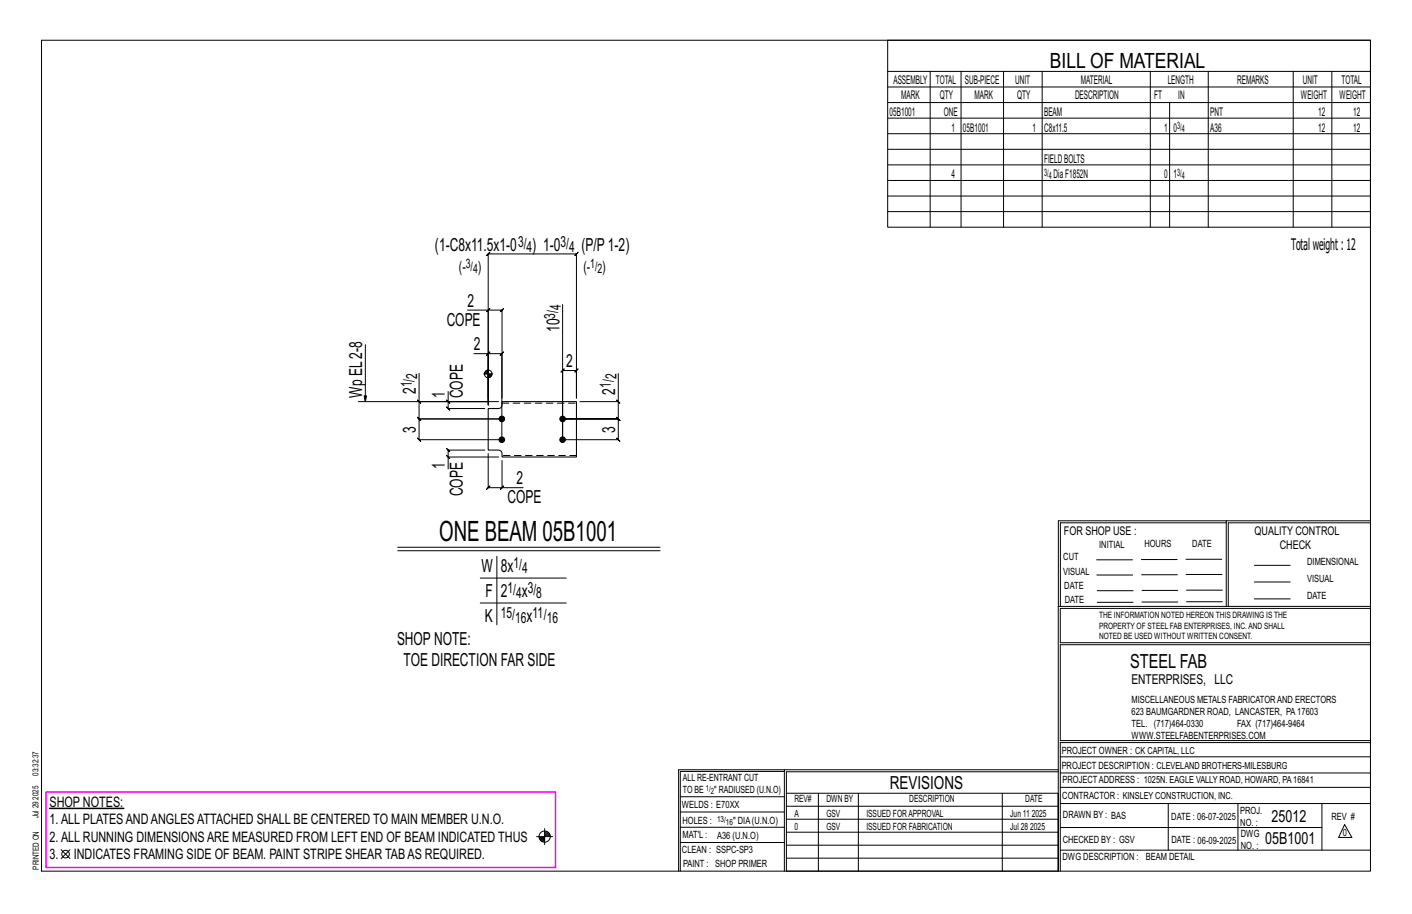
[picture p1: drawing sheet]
<svg xmlns="http://www.w3.org/2000/svg" width="432mm" height="279mm" viewBox="0 0 432 279" stroke-linecap="round" stroke-linejoin="round" font-family="sans-serif">
<defs><g id="words">
<text font-size="8.6" x="134.3" y="165.3">ONE BEAM 05B1001</text>
<text font-size="6.4" x="321.1" y="20.7">BILL OF MATERIAL</text>
<text font-size="5.9" x="345.6" y="204.1">STEEL FAB</text>
<g font-size="5.5">
<text x="133" y="76.6">(1-C8x11.5x1-0</text>
<text x="162.8" y="76.6">) 1-0</text>
<text x="177.8" y="76.6">(P/P1-2)</text>
<text x="143" y="93.8">2</text>
<text x="136.6" y="99.8">COPE</text>
<text x="171.1" y="101.6" transform="rotate(-90 171.1 101.6)">10</text>
<text x="144.9" y="107.1">2</text>
<text x="173.1" y="112.3">2</text>
<text x="110.7" y="121.7" transform="rotate(-90 110.7 121.7)">Wp EL2-8</text>
<text x="127.2" y="120.5" transform="rotate(-90 127.2 120.5)">2</text>
<text x="136.1" y="121.7" transform="rotate(-90 136.1 121.7)">1</text>
<text x="141.6" y="121.7" transform="rotate(-90 141.6 121.7)">COPE</text>
<text x="188.1" y="120.6" transform="rotate(-90 188.1 120.6)">2</text>
<text x="127.2" y="132.3" transform="rotate(-90 127.2 132.3)">3</text>
<text x="188.1" y="132.3" transform="rotate(-90 188.1 132.3)">3</text>
<text x="136.1" y="143.3" transform="rotate(-90 136.1 143.3)">1</text>
<text x="157.9" y="148.1">2</text>
<text x="141.6" y="151.7" transform="rotate(-90 141.6 151.7)">COPE</text>
<text x="155.2" y="153.9">COPE</text>
<text x="147.3" y="174.8">W</text>
<text x="153.1" y="174.8">8x</text>
<text x="148.5" y="182.4">F</text>
<text x="153.1" y="182.4">2</text>
<text x="159.5" y="182.4">x</text>
<text x="148.3" y="190">K</text>
<text x="161" y="190">x</text>
<text x="121.4" y="197.1">SHOPNOTE:</text>
<text x="123.4" y="203.7">TOE DIRECTION FAR SIDE</text>
<text x="272.2" y="241.1">REVISIONS</text>
</g>
<g font-size="5.1">
<text x="388.9" y="251.3">25012</text>
<text x="386.9" y="258.1">05B1001</text>
</g>
<text font-size="4.9" x="394.8" y="76.4">Totalweight : 12</text>
<g font-size="4.7">
<text x="158.4" y="75.4">3/</text>
<text x="161" y="77">4</text>
<text x="171.4" y="75.4">3/</text>
<text x="174" y="77">4</text>
<text x="140.3" y="83.1">(-</text>
<text x="146.1" y="83.1">)</text>
<text x="178.4" y="83.1">(-</text>
<text x="184.2" y="83.1">)</text>
<text x="171.5" y="94.8" transform="rotate(-90 171.5 94.8)">4</text>
<text x="169.8" y="97.5" transform="rotate(-90 169.8 97.5)">3/</text>
<text x="125.9" y="118.4" transform="rotate(-90 125.9 118.4)">1/</text>
<text x="127.6" y="115.8" transform="rotate(-90 127.6 115.8)">2</text>
<text x="186.8" y="118.6" transform="rotate(-90 186.8 118.6)">1/</text>
<text x="188.5" y="116" transform="rotate(-90 188.5 116)">2</text>
<text x="157" y="173.5">1/</text>
<text x="159.6" y="175.2">4</text>
<text x="155.2" y="181.1">1/</text>
<text x="157.8" y="182.8">4</text>
<text x="161.4" y="181.1">3/</text>
<text x="164" y="182.8">8</text>
<text x="153.1" y="188.8">15/</text>
<text x="157.5" y="190.4">16</text>
<text x="162.8" y="188.8">11/</text>
<text x="167.2" y="190.4">16</text>
</g>
<g font-size="4.4">
<text x="15.1" y="246.8">SHOP NOTES:</text>
<text x="15.1" y="257.3">2.ALL RUNNING DIMENSIONSARE MEASURED FROM LEFT END OF BEAM INDICATED THUS</text>
<text x="15.1" y="252">1.ALL PLATESANDANGLESATTACHED SHALL BE CENTERED TO MAIN MEMBER U.N.O.</text>
<text x="15.1" y="262.5">3.</text>
<text x="22.6" y="262.5">INDICATES FRAMING SIDE OF BEAM. PAINT STRIPE SHEAR TABAS REQUIRED.</text>
</g>
<text font-size="4.2" x="346" y="209.1">ENTERPRISES, LLC</text>
<g font-size="4">
<text x="142.4" y="82.1">3/</text>
<text x="144.7" y="83.5">4</text>
<text x="180.5" y="82.1">1/</text>
<text x="182.7" y="83.5">2</text>
</g>
<g font-size="3.7">
<text x="273.2" y="25.6">ASSEMBLY</text>
<text x="286.2" y="25.6">TOTAL</text>
<text x="295.1" y="25.6">SUB-PIECE</text>
<text x="310.4" y="25.6">UNIT</text>
<text x="330.5" y="25.6">MATERIAL</text>
<text x="357.1" y="25.6">LENGTH</text>
<text x="378.3" y="25.6">REMARKS</text>
<text x="398.4" y="25.6">UNIT</text>
<text x="410.2" y="25.6">TOTAL</text>
<text x="272.1" y="35.5">05B1001</text>
<text x="275.6" y="30.4">MARK</text>
<text x="287.4" y="30.4">QTY</text>
<text x="288.6" y="35.5">ONE</text>
<text x="298" y="30.4">MARK</text>
<text x="311" y="30.4">QTY</text>
<text x="319.3" y="35.5">BEAM</text>
<text x="328.7" y="30.4">DESCRIPTION</text>
<text x="353" y="30.4">FT</text>
<text x="360.3" y="30.4">IN</text>
<text x="370.1" y="35.5">PNT</text>
<text x="397.8" y="30.4">WEIGHT</text>
<text x="403.2" y="35.5">12</text>
<text x="409.6" y="30.4">WEIGHT</text>
<text x="413.8" y="35.5">12</text>
<text x="290.9" y="40.2">1</text>
<text x="294.5" y="40.2">05B1001</text>
<text x="315.8" y="40.2">1</text>
<text x="319.3" y="40.2">C8x11.5</text>
<text x="356" y="40.2">1</text>
<text x="358.9" y="40.2">0</text>
<text x="370.1" y="40.2">A36</text>
<text x="403.2" y="40.2">12</text>
<text x="413.8" y="40.2">12</text>
<text x="319.3" y="49.7">FIELDBOLTS</text>
<text x="290.9" y="54.5">4</text>
<text x="322.2" y="54.5">DiaF1852N</text>
<text x="356" y="54.5">0</text>
<text x="358.9" y="54.5">1</text>
<text x="325.3" y="163.4">FOR SHOP USE :</text>
<text x="383.7" y="163.4">QUALITY CONTROL</text>
<text x="391.4" y="167.8">CHECK</text>
</g>
<g font-size="3.1">
<text x="360" y="39.4">3/</text>
<text x="361.4" y="40.5">4</text>
<text x="319.3" y="53.7">3/</text>
<text x="360" y="53.7">3/</text>
<text x="320.7" y="54.8">4</text>
<text x="361.4" y="54.8">4</text>
<text x="336.2" y="167.4">INITIAL</text>
<text x="350" y="167.1">HOURS</text>
<text x="364.6" y="167.2">DATE</text>
<text x="325.2" y="171.3">CUT</text>
<text x="399.8" y="172.8">DIMENSIONAL</text>
<text x="325.1" y="175.8">VISUAL</text>
<text x="399.8" y="177.9">VISUAL</text>
<text x="325.5" y="180">DATE</text>
<text x="325.7" y="184.4">DATE</text>
<text x="399.8" y="183.1">DATE</text>
<text x="346" y="215">MISCELLANEOUS METALS FABRICATORAND ERECTORS</text>
<text x="346" y="218.6">623 BAUMGARDNER ROAD, LANCASTER, PA17603</text>
<text x="346" y="225.8">WWW.STEELFABENTERPRISES.COM</text>
<text x="346" y="222.2">TEL. (717)464-0330</text>
<text x="378.3" y="222.2">FAX (717)464-9464</text>
<text x="324.7" y="230.5">PROJECT OWNER : CK CAPITAL, LLC</text>
<text x="208.8" y="238.8">ALL RE-ENTRANT CUT</text>
<text x="324.7" y="235.1">PROJECT DESCRIPTION : CLEVELAND BROTHERS-MILESBURG</text>
<text x="324.9" y="239.5">PROJECTADDRESS : 1025N. EAGLE VALLY ROAD, HOWARD, PA16841</text>
<text x="208.8" y="242.5">TO BE</text>
<text x="218.4" y="242.5">&quot; RADIUSED (U.N.O)</text>
<text x="242.9" y="245.3">REV#</text>
<text x="252.7" y="245.3">DWN BY</text>
<text x="278.1" y="245.3">DESCRIPTION</text>
<text x="313.5" y="245.3">DATE</text>
<text x="324.9" y="244.2">CONTRACTOR : KINSLEY CONSTRUCTION, INC.</text>
<text x="208.5" y="247">WELDS : E70XX</text>
<text x="208.7" y="251.7">HOLES :</text>
<text x="224.2" y="251.8">&quot; DIA(U.N.O)</text>
<text x="242.9" y="249.9">A</text>
<text x="252.7" y="249.9">GSV</text>
<text x="264.9" y="249.9">ISSUED FORAPPROVAL</text>
<text x="309" y="249.9">Jun 11</text>
<text x="315.5" y="249.9">2025</text>
<text x="325.1" y="250">DRAWN BY : BAS</text>
<text x="358.2" y="250.5">DATE : 06-07-2025</text>
<text x="379.3" y="248.9">PROJ.</text>
<text x="407.2" y="250.5">REV #</text>
<text x="208.7" y="256.3">MAT'L :</text>
<text x="219.3" y="256.4">A36 (U.N.O)</text>
<text x="242.9" y="253.8">0</text>
<text x="252.7" y="253.8">GSV</text>
<text x="264.9" y="253.8">ISSUED FOR FABRICATION</text>
<text x="309" y="253.8">Jul 28</text>
<text x="315" y="253.8">2025</text>
<text x="325" y="257.6">CHECKED BY : GSV</text>
<text x="358.3" y="257.7">DATE : 06-09-2025</text>
<text x="379.3" y="252.5">NO. :</text>
<text x="379.5" y="255.9">DWG</text>
<text x="410.6" y="255.5">0</text>
<text x="208.6" y="260.7">CLEAN : SSPC-SP3</text>
<text x="324.9" y="262.9">DWG DESCRIPTION :</text>
<text x="350.4" y="263">BEAM DETAIL</text>
<text x="379.5" y="259.5">NO. :</text>
<text x="208.9" y="265">PAINT : SHOP PRIMER</text>
</g>
<g font-size="2.7">
<text x="336.1" y="189">THE INFORMATION NOTED HEREON THIS DRAWING IS THE</text>
<text x="336.1" y="195.4">NOTED BE USED WITHOUT WRITTEN CONSENT.</text>
<text x="336.1" y="192.2">PROPERTY OF STEEL FAB ENTERPRISES, INC.AND SHALL</text>
</g>
<g font-size="2.6">
<text x="215.9" y="241.8">1/</text>
<text x="217.4" y="242.7">2</text>
<text x="219.3" y="251.1">13/</text>
<text x="222" y="252.1">16</text>
</g>
<g font-size="2.5">
<text x="11.7" y="237.1" transform="rotate(-90 11.7 237.1)">03:32:37</text>
<text x="11.8" y="244.4" transform="rotate(-90 11.8 244.4)">2025</text>
<text x="11.8" y="250.1" transform="rotate(-90 11.8 250.1)">Jul 29</text>
<text x="11.9" y="265.8" transform="rotate(-90 11.9 265.8)">PRINTED ON</text>
</g>
</g></defs>
<g fill="#000" stroke="#000" stroke-width=".31">
<path d="M15.1 247h22.8v.2h-22.8z"/>
<circle cx="153.5" cy="128.1" r=".86"/>
<circle cx="153.5" cy="134.4" r=".86"/>
<circle cx="172" cy="134.4" r=".86"/>
<circle cx="172" cy="128.1" r=".86"/>
</g>
<g fill="none" stroke="#000" stroke-width=".31">
<path d="M12.7 12.3h406.4v254h-406.4zM271.5 12.3h147.6v57.2h-147.6zM271.5 21.8h147.6M271.5 26.6h147.6M271.5 31.4h147.6M271.5 36.1h147.6M284.5 21.8v47.7M293.9 21.8v47.7M306.9 21.8v47.7M318.7 21.8v47.7M351.8 21.8v47.7M357.7 31.4v38.1"/>
<path d="M369.5 21.8v47.7M395.5 21.8v47.7M407.3 21.8v47.7M271.5 40.9h147.6M271.5 45.6h147.6M271.5 50.4h147.6M271.5 55.2h147.6M271.5 59.9h147.6M271.5 64.7h147.6M143 94.8h6.3v29v-15.7h-4.4M149.3 94.8h4.2l-.5 .5 1-1-.5 .5v26.9M149.8 94.3l-1 1z"/>
<path d="M172 93.1v41.3v-21.1l-.5 .5 1-1-.5 .5h4.3l-.5 .5 1-1-.5 .5v8.4v-44.1l.5-.5-1 1 .5-.5h-27l.5-.5-1 1 .5-.5v45.2h-21.1v-8.7M111.7 105.4v17.4l-.4-1.8h.8l-.4 1.8M137 119.7v3.1h15.5M147.9 114.3h2.8M148.2 113.8v.5M148.4 113.5v.8M148.7 113.3v1M148.8 108.6l1-1zM148.9 113.2v1.1M149.1 113.2v1.1M149.3 108.1h4.2l-.5 .5 1-1-.5 .5v26.3h-25.3l.5 .5-1-1 .5 .5v-6.3l.5 .5-1-1 .5 .5h25.3h-25.3l.5 .5-1-1 .5 .5v-5.3M149.3 112.9v8.8"/>
<path d="M149.5 114.3v1.1M149.7 114.3v1.1M149.9 114.3v1M150.1 114.3v.8M150.4 114.3v.5M189.1 114.2v8.6h-11.8M109.6 122.8h39.7M127.7 122.3l1 1zM136.5 122.3l1 1zM136.5 139.2l1 1zM137 122.8v2.1l-.5-.5 1 1-.5-.5h11.2M148.2 137.6h-11.2l-.5-.5 1 1-.5-.5v2.1"/>
<path d="M149.3 138.6v10.5l-.5 .5 1-1-.5 .5h4.2M152.5 139.7h-15.5v3.6M188.6 122.3l1 1zM189.1 122.8v5.3l-.5-.5 1 1-.5-.5h-17.1h17.1l-.5-.5 1 1-.5-.5v6.3l-.5-.5 1 1-.5-.5h-17.1M153.5 149.1l.5-.5-1 1zM153.5 140.8v8.3h6.5M375 159.8h-50.7v25.6M375 159.2h-51.3l-.1 107.1M419.1 159.2h-44.1v26.2M419.1 159.8h-43.5v25.6M121.6 167.3h80.3M121.6 168.4h80.3"/>
<path d="M146.9 176.7h26.3M151.9 170v21M335.4 171.1h10.9M335.4 175.8h11M349 171h11M349.1 175.7h11M362.7 171h10.9M362.7 175.6h11M383.6 172.8h11M383.6 177.9h11M146.9 184.3h26.3M323.7 185.4h95.4"/>
<path d="M335.5 184.1h11M335.5 180.6h11M349.2 184h11M349.2 180.5h11M362.9 180.4h10.9M362.9 184h10.9M383.6 183.1h11M419.1 186h-94.9v10.5h94.9M419.1 197.1h-94.9v29.3h94.9v.6h-94.9v39.3M239.9 235.8h-31.9v30.5M239.9 235.3h-32.4v31M323.6 235.3h-83.7v31"/>
<path d="M323.6 235.9h-83.1v6.6M324.2 236.3h94.9M324.2 231.4h94.9M18.7 259.7l2.7 2.7M21.4 259.7l-2.7 2.7M164.1 255.7h4.9M164.9 256h1.7M164.9 256.3h1.7M165 256.6h1.6M165.3 256.9h1.3M165.6 257.2h1M166.6 253.3v4.9"/>
<path d="M166.6 255.5h1.6M166.6 254.6h1.2M166.6 254.3h.9M166.6 255.2h1.6M166.6 254.9h1.4M208 252.9h31.9M208 257.5h31.9M208 243.6h31.9M208 248.2h31.9M240.5 242.5h83.1v23.8h-83.1zM240.5 258.4h83.1M240.5 254.4h83.1"/>
<path d="M240.5 250.4h83.1M240.5 246.5h83.1M250.3 242.5v23.8M262.5 242.5v23.8M306.5 242.5v23.8M324.2 253h80.1M324.2 245.6h94.9M324.2 259.9h94.9M324.2 240.7h94.9M357.3 245.6v14.3M378.6 245.6v14.3M404.3 245.6v14.3"/>
<path d="M411.2 252.1l2.2 3.9h-4zM240.5 262.3h83.1"/>
<circle cx="149.3" cy="114.3" r="1.16"/>
<circle cx="166.6" cy="255.7" r="1.71"/>
<circle cx="20" cy="261.1" r="1.17"/>
</g>
<path d="M14.1 242.1h155.8v23.1h-155.8z" fill="none" stroke="#f0f" stroke-width=".5"/>
<path d="M149.3 124.9h3.2a1.06 1.06 0 0 0 1-1.1v-1h22.8v16.9h-22.8v-1.1a1.06 1.06 0 0 0-1-1h-3.2z" fill="none" stroke="#000" stroke-width=".32"/>
<path d="M153.5 123.2h22.8M176.3 139.2h-22.8" fill="none" stroke="#000" stroke-width=".31" stroke-dasharray="2 1.4"/>
<use href="#words"/>
</svg>
